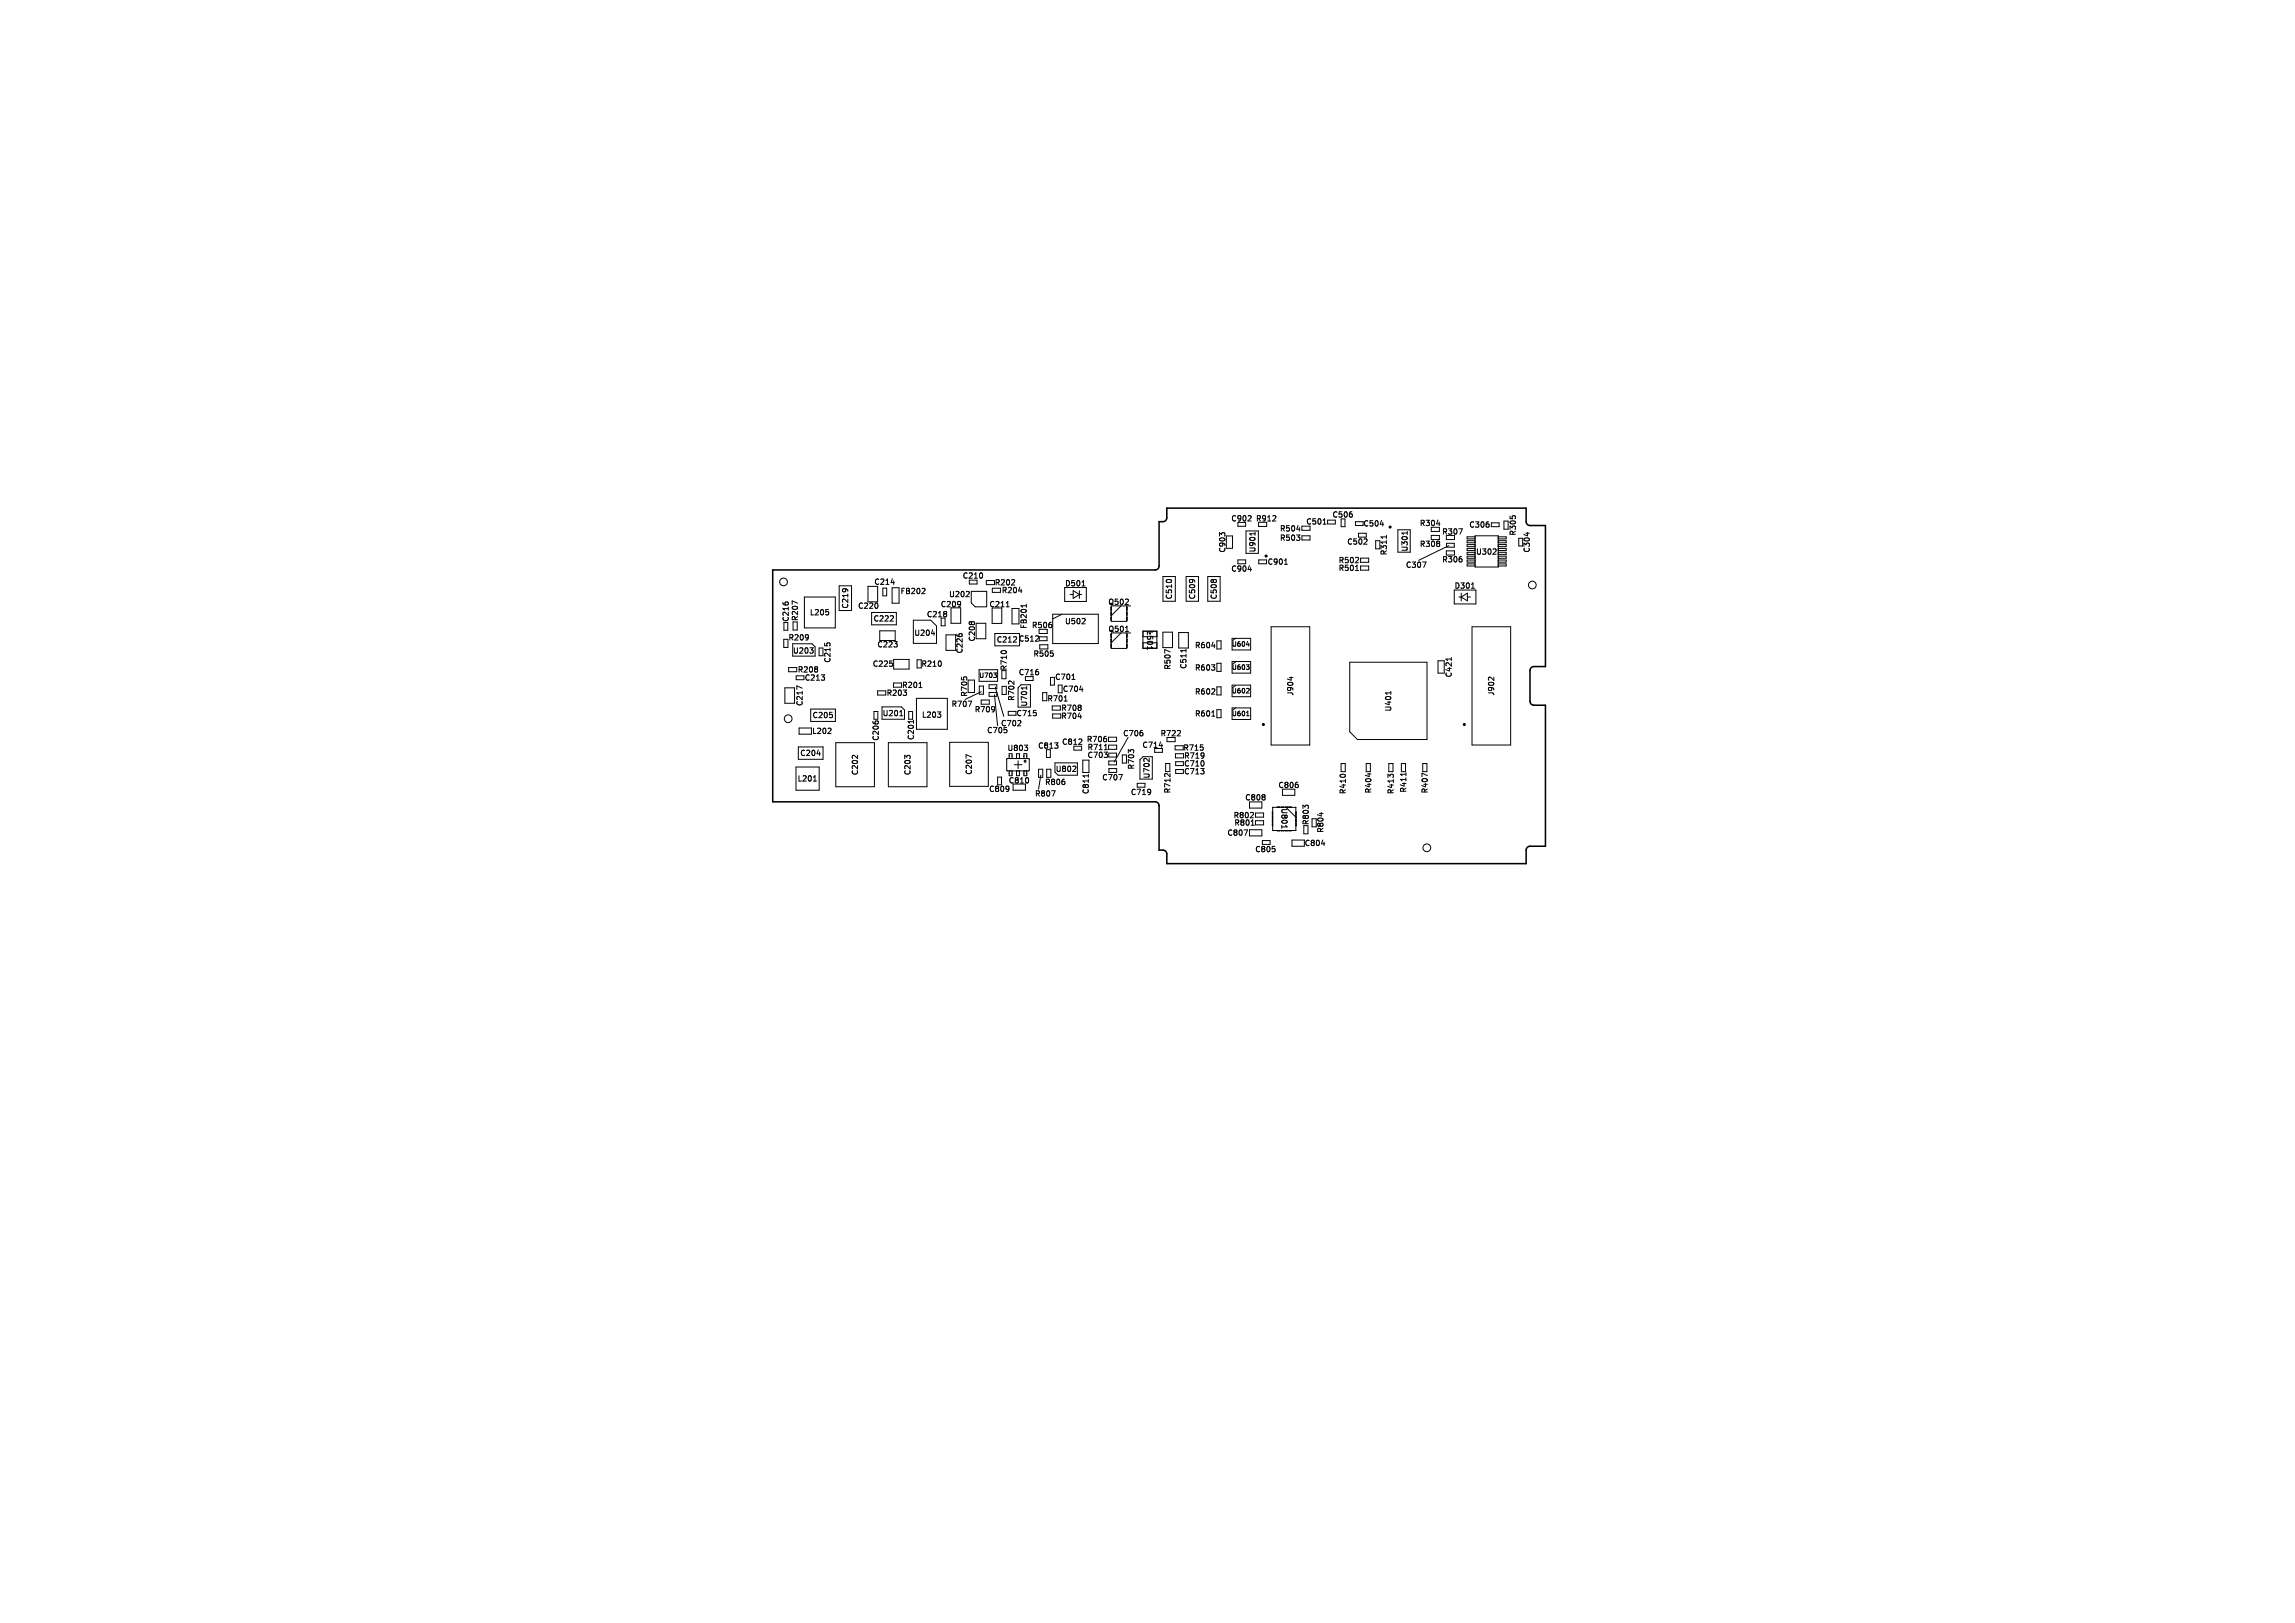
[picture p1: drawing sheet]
<svg xmlns="http://www.w3.org/2000/svg" width="297mm" height="210mm" viewBox="0 0 297 210" stroke-linecap="round" stroke-linejoin="round" font-family="sans-serif">
<defs><g id="words">
<g font-size="1">
<text x="158.7" y="71.6" transform="rotate(-90 158.7 71.6)">C903</text>
<text x="159.3" y="67.6">C902</text>
<text x="162.5" y="67.6">R912</text>
<text x="162.6" y="71.5" transform="rotate(-90 162.6 71.5)">U901</text>
<text x="165.6" y="68.9">R504</text>
<text x="165.6" y="70.1">R503</text>
<text x="169" y="68">C501</text>
<text x="172.4" y="67.1">C506</text>
<text x="174.3" y="70.6">C502</text>
<text x="176.4" y="68.3">C504</text>
<text x="179.6" y="71.9" transform="rotate(-90 179.6 71.9)">R311</text>
<text x="182.3" y="71.4" transform="rotate(-90 182.3 71.4)">U301</text>
<text x="183.7" y="70.9">R308</text>
<text x="183.7" y="68.2">R304</text>
<text x="186.6" y="69.3">R307</text>
<text x="190.1" y="68.4">C306</text>
<text x="190.9" y="71.9">U302</text>
<text x="196.3" y="69.4" transform="rotate(-90 196.3 69.4)">R305</text>
<text x="198.1" y="71.6" transform="rotate(-90 198.1 71.6)">C304</text>
<text x="113.1" y="75.8">C214</text>
<text x="116.5" y="77">FB202</text>
<text x="122.8" y="77.4">U202</text>
<text x="124.5" y="75">C210</text>
<text x="128.7" y="75.9">R202</text>
<text x="129.6" y="76.9">R204</text>
<text x="137.8" y="76">D501</text>
<text x="151.8" y="77.6" transform="rotate(-90 151.8 77.6)">C510</text>
<text x="154.8" y="77.6" transform="rotate(-90 154.8 77.6)">C509</text>
<text x="157.6" y="77.6" transform="rotate(-90 157.6 77.6)">C508</text>
<text x="159.3" y="74.1">C904</text>
<text x="164" y="73.2">C901</text>
<text x="173.2" y="73">R502</text>
<text x="173.2" y="74">R501</text>
<text x="181.9" y="73.6">C307</text>
<text x="186.6" y="72.9">R306</text>
<text x="188.2" y="76.3">D301</text>
<text x="102" y="83">R209</text>
<text x="102.2" y="80.5" transform="rotate(-90 102.2 80.5)">C216</text>
<text x="103.4" y="80.4" transform="rotate(-90 103.4 80.4)">R207</text>
<text x="104.7" y="79.7">L205</text>
<text x="109.9" y="78.8" transform="rotate(-90 109.9 78.8)">C219</text>
<text x="111" y="78.9">C220</text>
<text x="113" y="80.6">C222</text>
<text x="113.5" y="83.9">C223</text>
<text x="118.3" y="82.4">U204</text>
<text x="119.9" y="80">C218</text>
<text x="121.7" y="78.7">C209</text>
<text x="126.3" y="83.1" transform="rotate(-90 126.3 83.1)">C208</text>
<text x="128" y="78.7">C211</text>
<text x="128.9" y="83.3">C212 C512</text>
<text x="133" y="81.4" transform="rotate(-90 133 81.4)">FB201</text>
<text x="133.5" y="81.4">R506</text>
<text x="137.8" y="80.9">U502</text>
<text x="143.4" y="78.4">Q502</text>
<text x="143.4" y="81.9">Q501</text>
<text x="148.3" y="81.5" transform="rotate(90 148.3 81.5)">L501</text>
<text x="102.6" y="84.7">U203</text>
<text x="103.2" y="87.1">R208</text>
<text x="104.1" y="88.2">C213</text>
<text x="107.6" y="85.8" transform="rotate(-90 107.6 85.8)">C215</text>
<text x="112.9" y="86.4">C225</text>
<text x="116.7" y="89.1">R201</text>
<text x="119.2" y="86.4">R210</text>
<text x="124.7" y="84.6" transform="rotate(-90 124.7 84.6)">C226</text>
<text x="130.4" y="86.8" transform="rotate(-90 130.4 86.8)">R710</text>
<text x="131.8" y="87.5">C716</text>
<text x="133.7" y="85.1">R505</text>
<text x="136.5" y="88.1">C701</text>
<text x="137.5" y="89.7">C704</text>
<text x="151.6" y="86.7" transform="rotate(-90 151.6 86.7)">R507</text>
<text x="153.7" y="86.6" transform="rotate(-90 153.7 86.6)">C511</text>
<text x="154.6" y="86.9">R603</text>
<text x="154.6" y="84">R604</text>
<text x="188" y="87.7" transform="rotate(-90 188 87.7)">C421</text>
<text x="104" y="91.4" transform="rotate(-90 104 91.4)">C217</text>
<text x="105" y="95.1">L202</text>
<text x="105.1" y="93.1">C205</text>
<text x="113.8" y="95.9" transform="rotate(-90 113.8 95.9)">C206</text>
<text x="114.2" y="92.8">U201</text>
<text x="114.7" y="90.2">R203</text>
<text x="118.4" y="95.8" transform="rotate(-90 118.4 95.8)">C201</text>
<text x="119.2" y="93">L203</text>
<text x="123.1" y="91.6">R707</text>
<text x="125.3" y="90.2" transform="rotate(-90 125.3 90.2)">R705</text>
<text x="126.1" y="92.3">R709</text>
<text x="127.7" y="95">C705</text>
<text x="129.5" y="94.1">C702</text>
<text x="131.4" y="90.8" transform="rotate(-90 131.4 90.8)">R702</text>
<text x="131.5" y="92.8">C715</text>
<text x="133.1" y="91.5" transform="rotate(-90 133.1 91.5)">U701</text>
<text x="135.5" y="90.9">R701</text>
<text x="137.3" y="93.1">R704</text>
<text x="137.3" y="92.1">R708</text>
<text x="145.3" y="95.4">C706</text>
<text x="150.1" y="95.4">R722</text>
<text x="154.6" y="92.8">R601</text>
<text x="154.6" y="90">R602</text>
<text x="167.5" y="90.1" transform="rotate(-90 167.5 90.1)">J904</text>
<text x="180.2" y="92.1" transform="rotate(-90 180.2 92.1)">U401</text>
<text x="193.5" y="90.1" transform="rotate(-90 193.5 90.1)">J902</text>
<text x="103.1" y="101.2">L201</text>
<text x="103.5" y="98">C204</text>
<text x="111.2" y="100.4" transform="rotate(-90 111.2 100.4)">C202</text>
<text x="118" y="100.4" transform="rotate(-90 118 100.4)">C203</text>
<text x="125.9" y="100.3" transform="rotate(-90 125.9 100.3)">C207</text>
<text x="130.3" y="97.3">U803</text>
<text x="130.5" y="101.5">C810</text>
<text x="134.3" y="97">C813</text>
<text x="135.2" y="101.7">R806</text>
<text x="136.6" y="100">U802</text>
<text x="137.4" y="96.5">C812</text>
<text x="140.6" y="96.2">R706</text>
<text x="140.7" y="98.2">C703</text>
<text x="140.7" y="97.2">R711</text>
<text x="142.6" y="101.1">C707</text>
<text x="146.9" y="99.6" transform="rotate(-90 146.9 99.6)">R703</text>
<text x="147.8" y="96.9">C714</text>
<text x="148.9" y="100.8" transform="rotate(-90 148.9 100.8)">U702</text>
<text x="153.1" y="97.3">R715</text>
<text x="153.2" y="99.3">C710</text>
<text x="153.2" y="98.3">R719</text>
<text x="153.2" y="100.3">C713</text>
<text x="127.9" y="102.6">C809</text>
<text x="133.9" y="103.2">R807</text>
<text x="141" y="102.8" transform="rotate(-90 141 102.8)">C811</text>
<text x="146.3" y="103">C719</text>
<text x="151.6" y="102.7" transform="rotate(-90 151.6 102.7)">R712</text>
<text x="159.6" y="106">R802</text>
<text x="159.7" y="107">R801</text>
<text x="161.1" y="103.7">C808</text>
<text x="165.4" y="102.1">C806</text>
<text x="165.7" y="104.5" transform="rotate(90 165.7 104.5)">U801</text>
<text x="169.5" y="106.8" transform="rotate(-90 169.5 106.8)">R803</text>
<text x="171.4" y="107.8" transform="rotate(-90 171.4 107.8)">R804</text>
<text x="174.3" y="102.8" transform="rotate(-90 174.3 102.8)">R410</text>
<text x="177.6" y="102.7" transform="rotate(-90 177.6 102.7)">R404</text>
<text x="180.5" y="102.8" transform="rotate(-90 180.5 102.8)">R413</text>
<text x="182.1" y="102.6" transform="rotate(-90 182.1 102.6)">R411</text>
<text x="184.9" y="102.7" transform="rotate(-90 184.9 102.7)">R407</text>
<text x="158.8" y="108.3">C807</text>
<text x="162.4" y="110.4">C805</text>
<text x="168.8" y="109.6">C804</text>
</g>
<g font-size=".8">
<text x="159.3" y="83.8">U604</text>
<text x="126.6" y="87.8">U703</text>
<text x="159.3" y="86.8">U603</text>
<text x="159.3" y="89.8">U602</text>
<text x="159.3" y="92.8">U601</text>
</g>
</g></defs>
<g fill="none" stroke="#000" stroke-width=".13">
<path d="M101.7 77.9h.3M103.2 78l-.7-.3v.5M104.1 77.3h4v4h-4zM106.9 78.9h.3M107.2 79.2v.1v.2M108.6 75.8h1.6v3.2h-1.6zM109.1 76.2h.5M109.3 76.2h.1M112.3 77.9v-2h1.3v2M112.8 79.3h3.2v1.5h-3.2zM113.6 78.2v.4M114.2 76.1v1h.6v-1"/>
<path d="M115.3 75.4h.5M115.5 76h.9v2h-.9zM115.6 79.7v.3M119.6 76.1l.1 .2v.1l-.4 .4h.4M121.8 80v1h.5v-1M122.5 79.2v.2M122.5 79.5v.3M123.1 78.7h1.2v2h-1.2zM124.3 77.9v.5M124.3 78.1v.1M125.4 76.6v.2l-.4 .4h.4M125.4 75.1v.5h1v-.5"/>
<path d="M125.7 76.5h2v2h-1.5l-.5-.5zM127.1 74.3v.4M128.4 78.7v2h1.2v-2M128.4 76.1v.6h1.1M128.7 75.1h-1.1v.6h1.1M130.2 78.5h.4M130.9 75.7h.4M131 78.7h.9v2h-.9zM131.3 75.1v.2M131.8 76.5h.4M132.8 78.2v.4M132.8 78.4h-.7h.1"/>
<path d="M136.2 79.5h5.9v3.8h-5.9zM137.4 79.5l-1.2 .6M137.8 76h2.8v1.8h-2.8zM138.5 76.9h.4M138.9 76.4l.8 .5-.8 .5zM139.7 76.9h.3M139.7 76.4v1M140 75.8h.4M143.8 78.6v.3M143.8 79.9v.3M143.8 79.2v.4M145.1 78.4l-1.3 1.3"/>
<path d="M145.6 78.2h.4M145.8 78.4v2h-2v-2h2.5M145.8 79.9v.3M145.8 79.2v.4M145.9 78.6l-.1 .3M146 77.6v.2M150.5 74.6h1.6v3.2h-1.6zM151.1 75h.4M153.5 74.6h1.6v3.2h-1.6zM154 75h.5M154.2 75h.1M156.3 74.6h1.6v3.2h-1.6z"/>
<path d="M156.8 75h.2M157.1 75h.3M158.1 69.2l-.3-.3v.5M158.2 69h.3M158.7 69.3h.8v1.7h-.8zM160.2 72.4h1v.6h-1zM160.2 67.6v.5h1v-.5M161.3 68.7h1.6v2.9h-1.6zM161.5 67.4h.4M161.5 73.7h.4M161.9 66.8v.2M162.4 68.9v.4"/>
<path d="M162.9 67.6v.5h1v-.5M163.9 72.4h-1v.6h1M164.7 67.4h.4M165.1 66.8v.2M166.2 73h.4M167.8 69.2h.4l-.2 .3M167.8 68.5h.5M168.2 69.6v.3M168.5 68.1h1v.5h-1zM168.5 69.3h1v.6h-1zM171.2 67.8h.4M171.8 67.3h1v.5h-1z"/>
<path d="M173.6 67.2v1h.5v-1M175 66.6v.3M175.4 72.8h.4M175.4 73.8h.4M175.8 72.2v.2M175.8 69h1v.5h-1zM176.1 73.2h1v.6h-1zM176.1 72.2h1v.6h-1zM176.4 67.5h-1v.5h1M176.5 70.4h.4M176.9 69.8v.2M178.6 70h-.6v1h.6"/>
<path d="M178.6 67.8h.4M179.4 69.3v.4M180.9 68.6h1.6v2.8h-1.6zM182.1 68.8v.4M184.1 72.7h.5l-.3 .7M185.2 69.3h1.1v.5h-1.1zM185.2 68.2v.6h1.1v-.6M185.9 67.8h.4M186.3 70.1v.2M186.3 70.4v.3M187.2 69.3v.5h1v-.5M187.2 71.3h1v.5h-1z"/>
<path d="M187.2 70.3h1v.5h-1zM187.5 70.6l-3.9 1.9M188.2 76.4h2.8v1.7h-2.8zM188.8 68.4h.5l-.3 .7M188.8 77.3h.3M189.1 76.7v1M189.1 77.3l.8-.6v1zM189.2 72.4v.3M189.9 77.3h.4M190.4 76.1h.4M190.9 71.5h-1v.2h1M190.9 72.5h-1v.2h1"/>
<path d="M190.9 71h-1v.2h1M190.9 73h-1v.2h1M190.9 72h-1v.2h1M190.9 70.5h-1v.2h1M190.9 70h-1v.2h1M190.9 69.5h-1v.2h1M190.9 69.3h3v4.1h-3zM192.7 67.9v.3M193 67.7h1v.4h-1zM193.6 71.1v.2l-.4 .4h.4M193.9 71.5h1v.2h-1M193.9 72.5h1v.2h-1"/>
<path d="M193.9 71h1v.2h-1M193.9 69.5h1v.2h-1M193.9 70h1v.2h-1M193.9 70.5h1v.2h-1M193.9 72h1v.2h-1M193.9 73h1v.2h-1M194.6 67.4h.6v1.1h-.6zM195.8 66.8h.3M197 69.7h-.4v1h.4M197.7 68.9v.4M101.4 82.7h.6v1.1h-.6zM101.4 80.6v1h.6v-1"/>
<path d="M101.6 89h1.2v2h-1.2zM102.6 83.3h2.5l.4 .4v1.2h-2.9zM102.6 80.5v1h.6v-1M103 99.3h3v2.9h-3zM103 87.4v.6h1M103.1 86.4h-1v.5h1M103.3 96.7h3.2v1.6h-3.2zM103.8 89.1l-.7-.4v.5M104.6 82.2v.5M104.6 82.4v.1M104.8 83.8h.4l-.2 .3M104.9 91.7h3.2v1.7h-3.2z"/>
<path d="M105 94.2h-1.6v.8h1.6M105.2 84.1v.1v.3M105.7 97.5h.5M105.8 86.3v.2M105.8 86.6v.3M106 83.8h.5v1h-.5zM106.3 87.3h.4l-.2 .3M106.7 87.7v.3M107.1 83.2h.3M107.5 94.3v.2l-.4 .4h.4M107.7 92.5v.3M108.2 96.1h5v5.7h-5z"/>
<path d="M110.3 97.8h.3M111 97.7v.5M113.1 92.1h.5v1h-.5zM113.3 93.3h.3M113.8 81.6h2v1.3h-2zM114.1 91.5h2.6l.4 .4v1.2h-3zM114.6 89.4h-1v.5h1M115 96.1h5v5.7h-5zM115.2 80.4h.4M115.5 85.9v.3M115.7 85.3h2v1.3h-2zM115.7 83h.4l-.2 .3"/>
<path d="M116.1 83.4v.3M116.4 92.6h.4M116.6 92v-.1v.7M116.7 88.4h-1.1v.5h1.1M117.3 89.6v.3M117.3 89.3l-.2 .3M117.3 98l-.2-.3v.5M117.4 97.8h.3M117.6 92.1h.5v1h-.5zM118.2 80.3h2.3l.7 .7v2.3h-3zM118.2 93.2v.4M118.6 90.4h4v4h-4z"/>
<path d="M118.9 89h.4M119.2 85.4h-.5v1h.5M120.5 82h.5M121.3 92.1h.5l-.3 .3M121.7 92.4l.1 .1-.1 .3M121.8 85.7v.4M122.4 82.1h1.3v2h-1.3zM122.9 96.1h5v5.7h-5zM124.2 82h.3M124.8 87.6h.3M125.3 90.7h.5l-.3 .7M125.3 88h.8v1.6h-.8z"/>
<path d="M125.5 80.5h.2M125.7 98l-.7-.3v.4M125.8 80.5h.3M126.3 80.7h1.3v2h-1.3zM126.7 86.7h2.4v1.5h-2.4zM126.7 88.8h.6v1h-.6zM127 90.6h1v.5h-1zM127 89.5l-2.1 1M128 88.6h1v.5h-1zM128 89.6h1v.5h-1zM128.6 87.1h.4l-.2 .2M128.7 91.5v.5"/>
<path d="M128.7 89.9l.4 4M128.7 91.7v.1M128.7 82h3.2v1.6h-3.2zM128.8 88.9l1.1 3.8M128.8 87.3l.2 .1-.2 .3M129.7 86.8v1h.5v-1M129.7 84.2h.4M129.7 88.8h.5v1.1h-.5zM130.3 94.5v.3M130.3 98.2h2.9v1.5h-2.9zM130.6 88.2h.2M130.6 99.7v.7h.4v-.7"/>
<path d="M130.6 97.5v.6M131 97.5v.6M131.2 88.1v.5M131.3 99h1M131.5 92.1h-1v.4h1M131.6 99.7v.7h.3v-.7M131.6 97.5v.6M131.7 93.9h.4M131.8 98.4v1M131.9 97.5v.6M132.1 93.3v.2M132.2 88.6h1.1v2.9h-1.5v-2.5z"/>
<path d="M132.5 99.7v.7h.4v-.7M132.5 97.5v.6M132.6 96.4h.4l-.2 .3M132.7 87.5v.6h1v-.6M132.9 88.8v.4M132.9 97.5v.6M132.9 96.7l.1 .1-.1 .3M134 83h.4M134.1 92.3v.3M134.4 82.3v.3M134.4 87v.3M134.4 99.5h.5v1.1h-.5z"/>
<path d="M134.5 81.4v.6h1v-.6M134.5 82.4h1v.5h-1zM134.6 83.4h1v.6h-1zM134.9 89.6h.6v1.1h-.6zM135.4 97v1h.5v-1M135.5 99.5h.5v1.1h-.5zM135.9 87.7h.6v1h-.6zM136.1 80.9v.3M136.3 84.6v.3M136.5 96.1h.4l-.2 .3M136.5 99.9v-1.2h2.9v1.6h-2.5M136.9 96.5v.3"/>
<path d="M137.2 91.3h-1v.6h1M137.3 92.4h-1.1v.5h1.1M137.5 88.7h-.6v1h.6M137.7 90.7h.4M138.7 87.9h.4M139 96.6v.5h1v-.5M139.2 99.2v.2l-.4 .4h.4M139.5 92.7h.4M139.6 96.3h.4M139.7 89.2h.5M139.9 91.3v.2M139.9 91.6v.3"/>
<path d="M140 95.7v.2M140.1 98.4h.8v1.6h-.8zM140.4 80.1v.2l-.4 .4h.4M142.9 97.3h.4l-.2 .3M142.9 97h.4M143.2 95.6v.3M143.3 97.7v.3M143.4 95.4h1.1v.5h-1.1zM143.5 96.4h1v.6h-1zM143.5 97.5h1v.5h-1zM143.5 98.5h1v.5h-1zM143.5 99.4h1v.6h-1z"/>
<path d="M143.8 82.1v.3M143.8 82.7v.4M143.8 83.4v.3M145.1 81.9l-1.3 1.3M145.2 97.7h.6v1h-.6zM145.6 81.7h.4M145.8 82.7v.4M145.8 83.4v.3M145.8 81.9v2h-2v-2h2.5M145.9 82.1l-.1 .3M146 95.4l-1.8 3.2M146.3 97.2l-.3-.2v.4"/>
<path d="M146.4 97h.3M147.5 98.3l.4-.4h1.2v2.9h-1.6zM147.9 94.9v.3M147.9 83.2h1.8M147.9 81.7h1.8v2.2h-1.8zM147.9 82.4h1.8M148.5 83.7v.4M148.7 98.1v.5l-.4-.4h-.2M149.4 96.8h1v.6h-1zM150 96.5h.5M150.5 81.8h1.2v2h-1.2zM150.9 98.8h.5v1h-.5z"/>
<path d="M151 95.4v.6h1.1v-.6M151.4 84.4l-.7-.3v.4M152.3 95.2h.5M152.5 81.9h1.3v2h-1.3zM152.7 94.6v.2M153.1 96.5h-1v.5h1M153.1 99.6h-1v.5h1M153.1 98.6h-1v.5h1M153.2 97.5h-1.1v.6h1.1M153.5 84v.4M155.4 99.4h.4l-.2 .3M155.7 96.7v.3"/>
<path d="M155.8 98.6v.4M155.8 97.5v.4M155.8 99.8v.3M155.8 97.7v.1M156.8 86h.4l-.2 .3M156.8 89.8h.4M156.8 92.7h.4M156.8 83.6h.4M157.2 86.4v.3M157.2 89.2v.2M157.5 82.9h.5v1.1h-.5zM157.5 85.8h.5v1.1h-.5z"/>
<path d="M157.5 88.9h.5v1h-.5zM157.5 91.8h.5v1.1h-.5zM159.5 85.6h2.4v1.5h-2.4zM159.5 82.6h2.4v1.5h-2.4zM159.5 88.7h2.4v1.4h-2.4zM159.5 91.6h2.4v1.5h-2.4zM159.9 91.6l-.4 .3M159.9 88.7l-.4 .3M159.9 85.7l-.4 .3M159.9 82.6l-.4 .3M161.3 86h.4l-.2 .3M161.3 92.6h.4"/>
<path d="M161.3 83.4h.4M161.4 92.1l.1-.1v.6M161.5 86.3l.2 .1-.2 .2M161.5 89.1l.2 .1-.1 .1-.3 .4h.4M164.5 81.1h5v15.3h-5zM167.1 87.6v.4M173.6 98.8h.5v1h-.5zM174.7 85.7h10v10h-9l-1-1zM176.8 98.8h.5v1h-.5zM179.7 98.8h.6v1h-.6zM180 89.5v.4M180 89.7h-.7h.1"/>
<path d="M181.4 98.8h.5v1h-.5zM181.9 100v.4M184.1 98.8h.6v1h-.6zM186.1 85.5h.8v1.6h-.8zM187.8 85.1v.4M190.5 81.1h5v15.3h-5zM193.3 87.6v.5l-.4-.4-.1-.1-.2 .1M105.3 101.1h.4M129.1 101.5v-1h.5v1M130.6 101.9l-.1 .4M130.6 102l-.1 .1M131.1 101.4h1.6v.8h-1.6z"/>
<path d="M133.1 100.8v.4M134.7 100.3l-.3 1.8M136.1 102.3h.4l-.3 .7M137.8 101.2v.3M140.8 100.2v.4M144.8 100.2h.4l-.3 .7M147.2 101.4h1v.5h-1zM148.9 102.2v.5M148.9 102.4v.1M150.8 100.1h.2M151.4 100.1v.4M161 107.4h.5l-.3 .7"/>
<path d="M161.7 107.4h1.6v.8h-1.6zM161.7 103.8h1.6v.8h-1.6zM161.8 105.8h.4M161.9 106.8h.4M162.2 105.2v.2M162.5 105.2h1v.5h-1zM162.5 106.2h1v.5h-1zM163.4 108.8h1v.5h-1zM163.7 102.9v.2M163.7 103.2v.3M164.7 104.5h3v3h-3zM164.7 105.1v.3"/>
<path d="M164.7 105.6v.3M164.7 106.1v.3M164.7 106.6v.3M165 109.9v.3M165.3 107.5h.3M165.6 104.4l-.3 .1M165.8 107.5h.3M165.9 106.8v.4M166 102.1h1.6v.8h-1.6zM166.3 107.5h.3M166.4 104.5l1.3 1.2M166.8 104.5h.3"/>
<path d="M166.8 107.5h.3M167.7 105.1v.3M167.7 105.6v.3M167.7 106.1v.3M167.7 106.6v.3M168 101.6v.3M168.7 106.8v1.1h.6v-1.1M168.8 108.7h-1.6v.8h1.6M168.9 104.4l-.3-.2v.4M169 104.2h.3M169.8 105.9h.5v1.1h-.5M171 105.1v.5"/>
<path d="M171 109.2h.4M173.6 100.2h.4M177.2 100.1v.4M179.9 100.4l-.3-.2v.4M180 100.2h.3M184.7 100.4l-.7-.3v.4"/>
<circle cx="101.4" cy="75.3" r=".5"/>
<circle cx="198.3" cy="75.7" r=".5"/>
<circle cx="102" cy="93" r=".5"/>
<circle cx="132.7" cy="98.5" r=".13"/>
<circle cx="184.6" cy="109.7" r=".5"/>
</g>
<g fill="none" stroke="#000" stroke-width=".2">
<path d="M100 73.7h49.6l.2-.1 .2-.3v-5.8h.6l.3-.2 .1-.3v-1.3h46.5v1.8l.1 .3 .4 .2h2v18.3h-1.6l-.3 .2-.1 .2v4.3l.4 .2 1.6 .1v18.2h-2l-.3 .1-.2 .4v1.8h-46.5v-1.4l-.1-.2a.87 .87 0 0 0-.9-.2v-5.8l-.2-.4h-.3h-49.5z"/>
<circle cx="163.8" cy="71.9" r=".1"/>
<circle cx="179.9" cy="68.2" r=".1"/>
<circle cx="163.5" cy="93.8" r=".1"/>
<circle cx="189.5" cy="93.8" r=".1"/>
</g>
<g fill="#000" stroke="#000" stroke-width=".13">
<circle cx="164.7" cy="104.5" r=".01"/>
<circle cx="164.7" cy="107.5" r=".01"/>
<circle cx="167.7" cy="107.5" r=".01"/>
<circle cx="167.7" cy="104.5" r=".01"/>
</g>
<use href="#words"/>
</svg>
